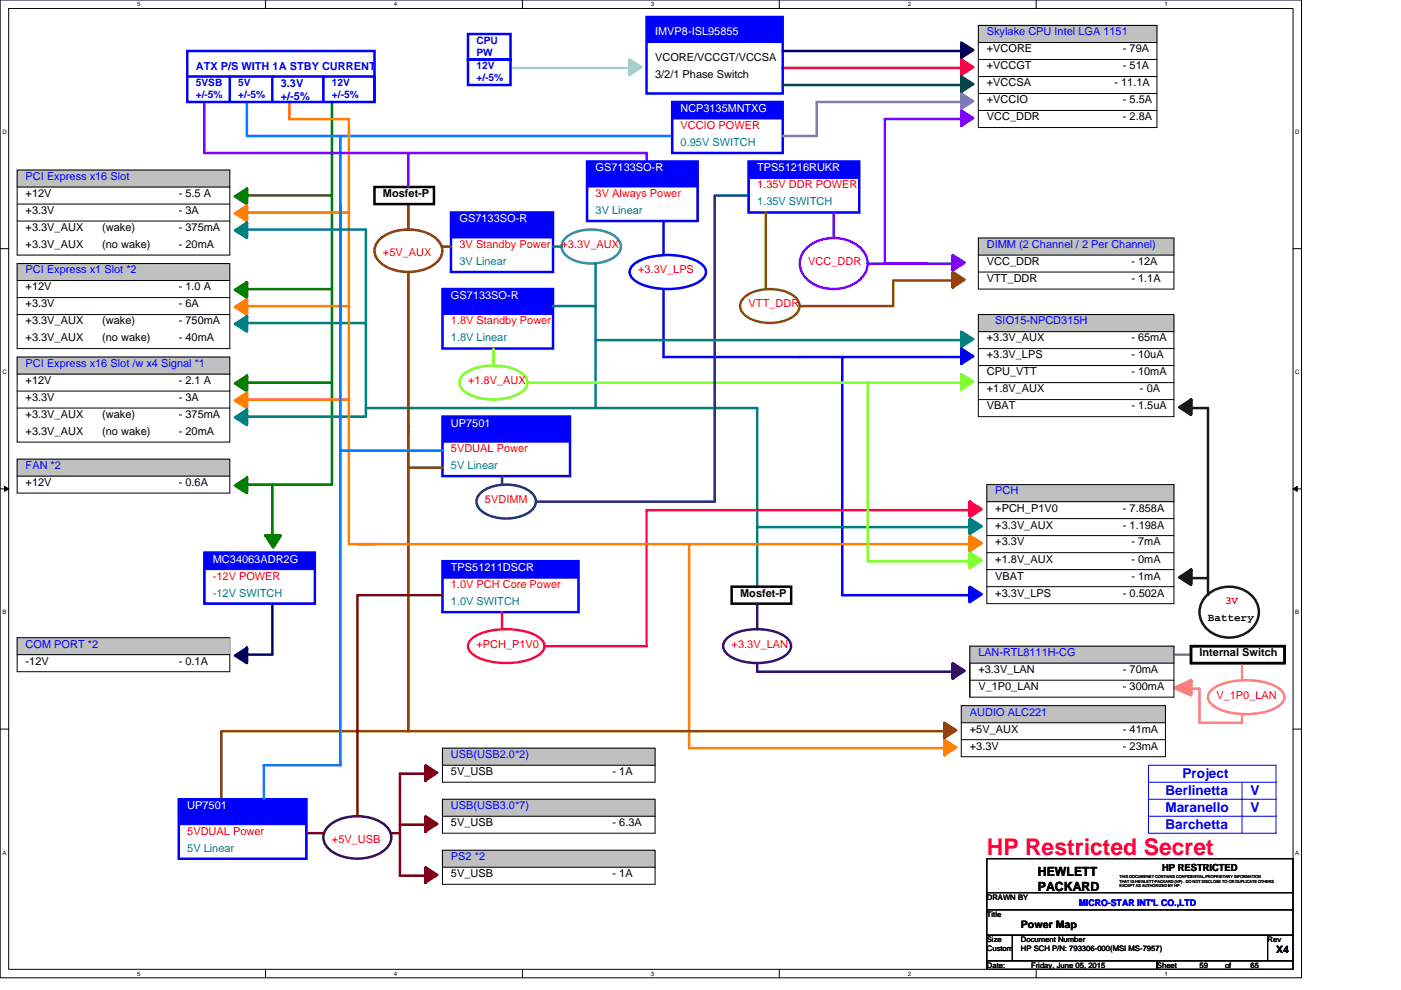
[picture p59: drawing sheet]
<svg xmlns="http://www.w3.org/2000/svg" width="297mm" height="210mm" viewBox="0 0 297 210" stroke-linecap="round" stroke-linejoin="round" font-family="sans-serif">
<defs><g id="words">
<text font-size="4.9" fill="#f00" x="209.2" y="181.3">HP Restricted Secret</text>
<g font-size="2.9" fill="#00f">
<text x="250.7" y="165">Project</text>
<text x="247.1" y="172.2">Maranello</text>
<text x="247.1" y="168.6">Berlinetta</text>
<text x="265.1" y="168.6">V</text>
<text x="265.1" y="172.2">V</text>
<text x="247.1" y="175.8">Barchetta</text>
</g>
<g font-size="2.7">
<text x="220" y="185.7">HEWLETT</text>
<text x="220" y="188.9">PACKARD</text>
</g>
<g font-size="2.3" fill="#fff">
<text x="138.9" y="7.5">IMVP8-ISL95855</text>
<text x="144.3" y="23.7">NCP3135MNTXG</text>
<text x="126.3" y="36.4">GS7133SO-R</text>
<text x="160.5" y="36.4">TPS51216RUKR</text>
<text x="97.4" y="47.2">GS7133SO-R</text>
<text x="95.6" y="63.4">GS7133SO-R</text>
<text x="95.6" y="90.5">UP7501</text>
<text x="45.1" y="119.3">MC34063ADR2G</text>
<text x="95.6" y="121.1">TPS51211DSCR</text>
<text x="39.7" y="171.6">UP7501</text>
</g>
<g font-size="2.3">
<text x="209.2" y="11.1">+VCORE</text>
<text x="238.1" y="11.1">- 79A</text>
<text x="138.9" y="12.9">VCORE/VCCGT/VCCSA</text>
<text x="138.9" y="16.5">3/2/1 Phase Switch</text>
<text x="209.2" y="14.7">+VCCGT</text>
<text x="238.1" y="14.7">- 51A</text>
<text x="209.2" y="21.9">+VCCIO</text>
<text x="209.2" y="18.3">+VCCSA</text>
<text x="236.3" y="18.3">- 11.1A</text>
<text x="238.1" y="21.9">- 5.5A</text>
<text x="209.2" y="25.5">VCC_DDR</text>
<text x="238.1" y="25.5">- 2.8A</text>
<text x="5.4" y="41.8">+12V</text>
<text x="37.9" y="41.8">- 5.5 A</text>
<text x="81.2" y="41.8">Mosfet-P</text>
<text x="5.4" y="45.4">+3.3V</text>
<text x="37.9" y="45.4">- 3A</text>
<text x="5.4" y="49">+3.3V_AUX</text>
<text x="5.4" y="52.6">+3.3V_AUX</text>
<text x="21.7" y="49">(wake)</text>
<text x="21.7" y="52.6">(no wake)</text>
<text x="37.9" y="49">- 375mA</text>
<text x="37.9" y="52.6">- 20mA</text>
<text x="209.2" y="56.2">VCC_DDR</text>
<text x="209.2" y="59.8">VTT_DDR</text>
<text x="239.9" y="56.2">- 12A</text>
<text x="239.9" y="59.8">- 1.1A</text>
<text x="5.4" y="61.6">+12V</text>
<text x="5.4" y="65.2">+3.3V</text>
<text x="37.9" y="61.6">- 1.0 A</text>
<text x="37.9" y="65.2">- 6A</text>
<text x="5.4" y="68.8">+3.3V_AUX</text>
<text x="21.7" y="68.8">(wake)</text>
<text x="37.9" y="68.8">- 750mA</text>
<text x="5.4" y="72.4">+3.3V_AUX</text>
<text x="21.7" y="72.4">(no wake)</text>
<text x="37.9" y="72.4">- 40mA</text>
<text x="209.2" y="72.4">+3.3V_AUX</text>
<text x="209.2" y="76">+3.3V_LPS</text>
<text x="239.9" y="72.4">- 65mA</text>
<text x="239.9" y="76">- 10uA</text>
<text x="5.4" y="81.4">+12V</text>
<text x="37.9" y="81.4">- 2.1 A</text>
<text x="209.2" y="79.6">CPU_VTT</text>
<text x="209.2" y="83.2">+1.8V_AUX</text>
<text x="239.9" y="79.6">- 10mA</text>
<text x="241.7" y="83.2">- 0A</text>
<text x="5.4" y="85">+3.3V</text>
<text x="5.4" y="88.6">+3.3V_AUX</text>
<text x="21.7" y="88.6">(wake)</text>
<text x="37.9" y="85">- 3A</text>
<text x="37.9" y="88.6">- 375mA</text>
<text x="209.2" y="86.8">VBAT</text>
<text x="239.9" y="86.8">- 1.5uA</text>
<text x="5.4" y="92.3">+3.3V_AUX</text>
<text x="21.7" y="92.3">(no wake)</text>
<text x="37.9" y="92.3">- 20mA</text>
<text x="5.4" y="103.1">+12V</text>
<text x="37.9" y="103.1">- 0.6A</text>
<text x="211" y="108.5">+PCH_P1V0</text>
<text x="211" y="112.1">+3.3V_AUX</text>
<text x="238.1" y="108.5">- 7.858A</text>
<text x="238.1" y="112.1">- 1.198A</text>
<text x="211" y="119.3">+1.8V_AUX</text>
<text x="211" y="115.7">+3.3V</text>
<text x="239.9" y="115.7">- 7mA</text>
<text x="239.9" y="119.3">- 0mA</text>
<text x="211" y="122.9">VBAT</text>
<text x="239.9" y="122.9">- 1mA</text>
<text x="156.9" y="126.6">Mosfet-P</text>
<text x="211" y="126.5">+3.3V_LPS</text>
<text x="238.1" y="126.5">- 0.502A</text>
<text x="256.1" y="131.8">Battery</text>
<text x="5.4" y="140.9">-12V</text>
<text x="37.9" y="140.9">- 0.1A</text>
<text x="207.4" y="142.7">+3.3V_LAN</text>
<text x="238.1" y="142.7">- 70mA</text>
<text x="254.3" y="139.2">Internal Switch</text>
<text x="207.4" y="146.4">V_1P0_LAN</text>
<text x="238.1" y="146.4">- 300mA</text>
<text x="205.6" y="155.4">+5V_AUX</text>
<text x="238.1" y="155.4">- 41mA</text>
<text x="205.6" y="159">+3.3V</text>
<text x="238.1" y="159">- 23mA</text>
<text x="95.6" y="164.4">5V_USB</text>
<text x="129.9" y="164.4">- 1A</text>
<text x="95.6" y="175.2">5V_USB</text>
<text x="129.9" y="175.2">- 6.3A</text>
<text x="95.6" y="186">5V_USB</text>
<text x="129.9" y="186">- 1A</text>
</g>
<g font-size="2.3" fill="#00f">
<text x="209.2" y="7.5">Skylake CPU Intel LGA 1151</text>
<text x="41.5" y="14.8">ATX P/S WITH 1A STBY CURRENT</text>
<text x="59.5" y="18.4">3.3V</text>
<text x="59.5" y="21.1">+/-5%</text>
<text x="5.4" y="38.2">PCI Express x16 Slot</text>
<text x="209.2" y="52.6">DIMM (2 Channel / 2 Per Channel)</text>
<text x="5.4" y="58">PCI Express x1 Slot *2</text>
<text x="211" y="68.8">SIO15-NPCD315H</text>
<text x="5.4" y="77.8">PCI Express x16 Slot /w x4 Signal *1</text>
<text x="5.4" y="99.5">FAN *2</text>
<text x="211" y="104.9">PCH</text>
<text x="5.4" y="137.3">COM PORT *2</text>
<text x="207.4" y="139.1">LAN-RTL8111H-CG</text>
<text x="205.6" y="151.8">AUDIO ALC221</text>
<text x="95.6" y="160.8">USB(USB2.0*2)</text>
<text x="95.6" y="171.6">USB(USB3.0*7)</text>
<text x="95.6" y="182.4">PS2 *2</text>
</g>
<g font-size="2.3" fill="#f00">
<text x="144.3" y="27.3">VCCIO POWER</text>
<text x="126.3" y="41.8">3V Always Power</text>
<text x="160.5" y="40">1.35V DDR POWER</text>
<text x="97.4" y="52.6">3V Standby Power</text>
<text x="119.1" y="52.6">+3.3V_AUX</text>
<text x="81.2" y="54.4">+5V_AUX</text>
<text x="135.3" y="58">+3.3V_LPS</text>
<text x="171.4" y="56.2">VCC_DDR</text>
<text x="158.7" y="65.2">VTT_DDR</text>
<text x="95.6" y="68.8">1.8V Standby Power</text>
<text x="99.2" y="81.4">+1.8V_AUX</text>
<text x="95.6" y="95.9">5VDUAL Power</text>
<text x="102.8" y="106.7">5VDIMM</text>
<text x="45.1" y="122.9">-12V POWER</text>
<text x="95.6" y="124.7">1.0V PCH Core Power</text>
<text x="259.7" y="128.2">3V</text>
<text x="101" y="137.4">+PCH_P1V0</text>
<text x="155.1" y="137.4">+3.3V_LAN</text>
<text x="257.9" y="148.2">V_1P0_LAN</text>
<text x="39.7" y="177">5VDUAL Power</text>
<text x="70.4" y="178.8">+5V_USB</text>
</g>
<g font-size="2.3" fill="#008080">
<text x="144.3" y="30.9">0.95V SWITCH</text>
<text x="126.3" y="45.4">3V Linear</text>
<text x="160.5" y="43.6">1.35V SWITCH</text>
<text x="97.4" y="56.2">3V Linear</text>
<text x="95.6" y="72.4">1.8V Linear</text>
<text x="95.6" y="99.5">5V Linear</text>
<text x="45.1" y="126.5">-12V SWITCH</text>
<text x="95.6" y="128.3">1.0V SWITCH</text>
<text x="39.7" y="180.6">5V Linear</text>
</g>
<g font-size="2.2" fill="#00f">
<text x="101" y="9.2">CPU</text>
<text x="101" y="11.8">PW</text>
<text x="101" y="14.6">12V</text>
<text x="101" y="17.2">+/-5%</text>
<text x="41.5" y="18.2">5VSB</text>
<text x="41.5" y="20.8">+/-5%</text>
<text x="50.5" y="18.2">5V</text>
<text x="50.5" y="20.8">+/-5%</text>
<text x="70.4" y="18.2">12V</text>
<text x="70.4" y="20.8">+/-5%</text>
</g>
<g font-size="2.2">
<text x="216.4" y="196.8">Power Map</text>
<text x="270.5" y="202.2">X4</text>
</g>
<text font-size="2.1" x="246.4" y="184.8">HP RESTRICTED</text>
<text font-size="2" fill="#00f" x="228.7" y="192.1">MICRO-STAR INT'L CO.,LTD</text>
<g font-size="1.6">
<text x="209.2" y="190.8">DRAWN BY</text>
<text x="209.2" y="194.4">Title</text>
<text x="209.2" y="199.8">Size</text>
<text x="209.2" y="201.6">Custom</text>
<text x="216.4" y="199.8">Document Number</text>
<text x="216.4" y="201.6">HP SCH P/N: 793306-000(MSI MS-7957)</text>
<text x="268.7" y="199.8">Rev</text>
<text x="209.2" y="205.2">Date:</text>
<text x="218.6" y="205.2">Friday, June 05, 2015</text>
<text x="245.3" y="205.2">Sheet</text>
<text x="254.3" y="205.2">59</text>
<text x="259.7" y="205.2">of</text>
<text x="265.1" y="205.2">65</text>
</g>
<g font-size="1.3">
<text x="29.1" y="1.4">5</text>
<text x="83.5" y="1.4">4</text>
<text x="138" y="1.4">3</text>
<text x="192.4" y="1.4">2</text>
<text x="246.9" y="1.4">1</text>
<text x=".5" y="28.4">D</text>
<text x="274.6" y="28.4">D</text>
<text x=".5" y="79.4">C</text>
<text x="274.6" y="79.4">C</text>
<text x=".5" y="130.3">B</text>
<text x="274.6" y="130.3">B</text>
<text x=".5" y="181.3">A</text>
<text x="274.6" y="181.3">A</text>
<text x="29.1" y="206.9">5</text>
<text x="83.5" y="206.9">4</text>
<text x="138" y="206.9">3</text>
<text x="192.4" y="206.9">2</text>
<text x="246.9" y="206.9">1</text>
</g>
<g font-size=".9">
<text x="237.4" y="186.2">THIS DOCUMENET CONTAINS CONFIDENTIAL,PROPRIETARY INFORMATION</text>
<text x="237.4" y="187.2">THAT IS HEWLETT-PACKARD (HP) . DO NOT DISCLOSE TO OR DUPLICATE OTHERS</text>
<text x="237.4" y="188.2">EXCEPT AS AUTHORIZED BY HP.</text>
</g>
</g></defs>
<path d="M0 0h275.9v207.4h-275.9zM1.8 1.8h272.3v203.8h-272.3z" fill="none" stroke="#000" stroke-width=".21"/>
<g fill="#fff">
<path d="M29.1 .2h.7v1.4h-.7z"/>
<path d="M29.1 205.8h.7v1.4h-.7z"/>
</g>
<path d="M56.3 0v1.8M56.3 205.6v1.8" fill="none" stroke="#000" stroke-width=".21"/>
<g fill="#fff">
<path d="M83.5 .2h.7v1.4h-.7z"/>
<path d="M83.5 205.8h.7v1.4h-.7z"/>
</g>
<path d="M110.8 0v1.8M110.8 205.6v1.8" fill="none" stroke="#000" stroke-width=".21"/>
<g fill="#fff">
<path d="M138 .2h.7v1.4h-.7z"/>
<path d="M138 205.8h.7v1.4h-.7z"/>
</g>
<path d="M165.2 0v1.8M165.2 205.6v1.8" fill="none" stroke="#000" stroke-width=".21"/>
<g fill="#fff">
<path d="M192.4 .2h.8v1.4h-.8z"/>
<path d="M192.4 205.8h.8v1.4h-.8z"/>
</g>
<path d="M219.7 0v1.8M219.7 205.6v1.8" fill="none" stroke="#000" stroke-width=".21"/>
<g fill="#fff">
<path d="M246.9 .2h.7v1.4h-.7z"/>
<path d="M246.9 205.8h.7v1.4h-.7z"/>
<path d="M.5 27.3h.9v1.4h-.9z"/>
<path d="M274.6 27.3h.9v1.4h-.9z"/>
<path d="M.5 78.2h.9v1.5h-.9z"/>
<path d="M274.6 78.2h.9v1.5h-.9z"/>
</g>
<path d="M0 52.7h1.8M274.1 52.7h1.8" fill="none" stroke="#000" stroke-width=".21"/>
<g fill="#fff">
<path d="M.5 129.2h.9v1.4h-.9z"/>
<path d="M274.6 129.2h.9v1.4h-.9z"/>
</g>
<path d="M0 103.7h1.8M274.1 103.7h1.8" fill="none" stroke="#000" stroke-width=".21"/>
<path d="M.9 103.2l.9 .5-.9 .5zM274.1 103.7l.9-.5v1z" fill="#000" stroke="#000" stroke-width=".21"/>
<g fill="#fff">
<path d="M.5 180.1h.9v1.4h-.9z"/>
<path d="M274.6 180.1h.9v1.4h-.9z"/>
</g>
<g fill="none" stroke="#000" stroke-width=".21">
<path d="M207.4 5.4h37.9v21.7h-37.9zM207.4 16.2h37.9M207.4 19.8h37.9M3.6 36.1h45.1v18h-45.1zM3.6 39.7h45.1M207.4 23.4h37.9M3.6 55.9h45.1v18h-45.1zM3.6 59.5h45.1M3.6 46.9h45.1M3.6 43.3h45.1M3.6 66.7h45.1M3.6 63.1h45.1"/>
<path d="M3.6 75.7h45.1v18.1h-45.1zM3.6 79.4h45.1M207.4 66.7h41.5v21.7h-41.5zM207.4 73.9h41.5M207.4 77.5h41.5M3.6 86.6h45.1M3.6 83h45.1M3.6 97.4h45.1v7.2h-45.1zM207.4 81.2h41.5M207.4 84.8h41.5M3.6 101h45.1M3.6 135.3h45.1v7.2h-45.1z"/>
<path d="M3.6 138.9h45.1M205.6 137.1h43.3v10.8h-43.3zM0 154.6h1.8M93.8 158.7h45.1v7.2h-45.1zM203.8 149.7h43.3v10.8h-43.3zM203.8 153.3h43.3M203.8 156.9h43.3M205.6 140.7h43.3M205.6 144.3h43.3M274.1 154.6h1.8M93.8 162.3h45.1M93.8 169.5h45.1v7.2h-45.1z"/>
<path d="M93.8 173.1h45.1M93.8 180.3h45.1v7.3h-45.1zM93.8 183.9h45.1M209.2 182.1h64.9v10.9h-64.9zM209.2 193h64.9v5.4h-64.9zM209.2 198.4h5.4v5.4h-5.4zM209.2 189.4h64.9M214.6 198.4h54.1v5.4h-54.1zM268.7 198.4h5.4v5.4h-5.4zM209.2 203.8h36.1v1.8h-36.1zM245.3 203.8h28.8v1.8h-28.8z"/>
</g>
<g fill="#00f" stroke="#00f" stroke-width=".21">
<path d="M43.3 117.2h23.5v3.6h-23.5z" fill-rule="evenodd"/>
<path d="M137.1 3.6h28.8v5.4h-28.8z" fill-rule="evenodd"/>
<path d="M37.9 169.5h27.1v5.4h-27.1z" fill-rule="evenodd"/>
</g>
<path d="M39.7 10.8h39.7v10.8h-39.7zM39.7 16.2h39.7v5.4M48.7 16.2v5.4M57.7 16.2v5.4M68.6 16.2v5.4M99.2 7.2h9v5.4h-9zM99.2 12.6h9v5.4h-9zM137.1 3.6h28.8v16.2h-28.8zM140.7 61.3v14.4M43.3 117.2h23.5v10.8h-23.5zM37.9 169.5h27.1v12.6h-27.1z" fill="none" stroke="#00f" stroke-width=".53"/>
<g fill="#c0c0c0" stroke="#c0c0c0" stroke-width=".21">
<path d="M93.8 180.3h45.1v3.6h-45.1z" fill-rule="evenodd"/>
<path d="M3.6 55.9h45.1v3.6h-45.1z" fill-rule="evenodd"/>
<path d="M3.6 135.3h45.1v3.6h-45.1z" fill-rule="evenodd"/>
<path d="M3.6 36.1h45.1v3.6h-45.1z" fill-rule="evenodd"/>
<path d="M207.4 5.4h37.9v3.6h-37.9z" fill-rule="evenodd"/>
<path d="M207.4 66.7h41.5v3.6h-41.5z" fill-rule="evenodd"/>
<path d="M205.6 137.1h43.3v3.6h-43.3z" fill-rule="evenodd"/>
<path d="M203.8 149.7h43.3v3.6h-43.3z" fill-rule="evenodd"/>
<path d="M93.8 158.7h45.1v3.6h-45.1z" fill-rule="evenodd"/>
<path d="M93.8 169.5h45.1v3.6h-45.1z" fill-rule="evenodd"/>
<path d="M3.6 75.7h45.1v3.7h-45.1z" fill-rule="evenodd"/>
<path d="M3.6 97.4h45.1v3.6h-45.1z" fill-rule="evenodd"/>
</g>
<g fill="#800040" stroke="#800040" stroke-width=".53">
<path d="M90.2 173.1l2.5 1.7-2.5 1.6z" fill-rule="evenodd"/>
<path d="M90.2 183.9l2.5 1.7-2.5 1.6z" fill-rule="evenodd"/>
</g>
<path d="M65 176.7h3.6M83 176.7h1.8M84.8 174.9h5.4M90.2 164.1h-5.4v21.6h5.4" fill="none" stroke="#800000" stroke-width=".53"/>
<path d="M80.8 50.5a10.1 10.1 0 0 1 11.6 0 3.2 3.2 0 0 1 0 5.3 10 10 0 0 1-11.6 0 3.2 3.2 0 0 1 0-5.3zM86.6 43.3v5.4M86.6 155.1h-39.7v14.4M147.9 155.1h54.1" fill="none" stroke="#804000" stroke-width=".53"/>
<path d="M70.4 21.6v81.2h-18.1M52.3 41.5h18.1M52.3 61.3h18.1M52.3 81.2h18.1M57.7 102.8v10.8" fill="none" stroke="#008000" stroke-width=".53"/>
<path d="M119.9 50.5a9.2 9.2 0 0 1 10.9 0 2.46 2.46 0 0 1-.6 4.1 9.4 9.4 0 0 1-10.3-.5 2.34 2.34 0 0 1 0-3.6z" fill="none" stroke="#408080" stroke-width=".53"/>
<path d="M133.5 12.6l2.5 1.6-2.5 1.7z" fill-rule="evenodd" fill="#80ffff" stroke="#80ffff" stroke-width=".53"/>
<path d="M108.2 14.4h25.3" fill="none" stroke="#80ffff" stroke-width=".53"/>
<path d="M165.9 14.4h37.9" fill="none" stroke="#f00" stroke-width=".53"/>
<g fill="#008000" stroke="#008000" stroke-width=".53">
<path d="M49.8 61.5l2.5-1.6v3.2z" fill-rule="evenodd"/>
<path d="M49.8 103l2.5-1.7v3.3z" fill-rule="evenodd"/>
<path d="M56.3 113.6h3.2l-1.6 2.5-1.6-2.5h3.1z" fill-rule="evenodd"/>
<path d="M49.8 41.7l2.5-1.7v3.3z" fill-rule="evenodd"/>
<path d="M49.8 81.3l2.5-1.6v3.3z" fill-rule="evenodd"/>
</g>
<path d="M61.4 21.6v3.7h12.6v90.1M52.3 45.1h21.7M52.3 64.9h21.7M52.3 84.8h21.7M146.1 158.7h55.9" fill="none" stroke="#ff8000" stroke-width=".53"/>
<g fill="#ff8000" stroke="#ff8000" stroke-width=".53">
<path d="M49.8 65.1l2.5-1.6v3.2z" fill-rule="evenodd"/>
<path d="M200.2 156.9l2.5 1.6-2.5 1.6z" fill-rule="evenodd"/>
<path d="M49.8 84.9l2.5-1.6v3.3z" fill-rule="evenodd"/>
<path d="M49.8 45.3l2.5-1.7v3.3z" fill-rule="evenodd"/>
</g>
<path d="M77.6 48.7v39.7h-25.3M52.3 68.5h25.3M77.6 86.6h48.7M160.5 86.6v37.8" fill="none" stroke="#008080" stroke-width=".53"/>
<g fill="#008080" stroke="#008080" stroke-width=".53">
<path d="M49.8 68.7l2.5-1.6v3.2z" fill-rule="evenodd"/>
<path d="M49.8 88.5l2.5-1.6v3.3z" fill-rule="evenodd"/>
</g>
<path d="M57.7 128v10.9h-5.4" fill="none" stroke="#000080" stroke-width=".53"/>
<path d="M49.8 139l2.5-1.6v3.3z" fill-rule="evenodd" fill="#000080" stroke="#000080" stroke-width=".53"/>
<path d="M69.9 175a10.1 10.1 0 0 1 11.7 0 3.2 3.2 0 0 1 0 5.3 10.1 10.1 0 0 1-11.7 0 3.2 3.2 0 0 1 0-5.3z" fill="none" stroke="#400040" stroke-width=".53"/>
<path d="M52.3 21.6v7.3h90.2M72.2 28.9v39.6M72.2 43.3v119h-16.3v7.2" fill="none" stroke="#0080ff" stroke-width=".53"/>
<path d="M43.3 21.6v10.8M187.6 25.3h16.2M184 55.9h12.6" fill="none" stroke="#8000ff" stroke-width=".53"/>
<path d="M203.8 79.4l2.6 1.6-2.6 1.6z" fill-rule="evenodd" fill="#80ff00" stroke="#80ff00" stroke-width=".53"/>
<path d="M165.9 10.8h37.9" fill="none" stroke="#000040" stroke-width=".53"/>
<path d="M203.8 9l2.6 1.6-2.6 1.7z" fill-rule="evenodd" fill="#000040" stroke="#000040" stroke-width=".53"/>
<path d="M203.8 23.4l2.6 1.7-2.6 1.6z" fill-rule="evenodd" fill="#8000ff" stroke="#8000ff" stroke-width=".53"/>
<path d="M200.2 153.3l2.5 1.6-2.5 1.6z" fill-rule="evenodd" fill="#804000" stroke="#804000" stroke-width=".53"/>
<path d="M202 140.7l2.5 1.6-2.5 1.6z" fill-rule="evenodd" fill="#400080" stroke="#400080" stroke-width=".53"/>
<path d="M248.9 138.9h3.6" fill="none" stroke="#808080" stroke-width=".53"/>
<path d="M79.4 39.7h12.6v3.6h-12.6zM252.5 137.1h19.8v3.6h-19.8z" fill="none" stroke="#000" stroke-width=".53"/>
<path d="M232.7 151.5h9M252.5 146.1h1.8v7.2h9v-1.8M257 146.2a13.3 13.3 0 0 1 9.8-1.7 8.1 8.1 0 0 1 5.1 2.2 1.88 1.88 0 0 1-.5 2.8 13.3 13.3 0 0 1-9.7 1.8 8.1 8.1 0 0 1-5.2-2.3 1.88 1.88 0 0 1 .5-2.8zM263.3 140.7v3.6" fill="none" stroke="#ff8080" stroke-width=".53"/>
<path d="M248.9 145.9l3.6-1.6v3.2z" fill-rule="evenodd" fill="#ff8080" stroke="#ff8080" stroke-width=".53"/>
<path d="M252.5 86.6h3.6M256.2 126a6.8 6.8 0 0 1 10.4 2.1 5.3 5.3 0 0 1-4 6.9 6.4 6.4 0 0 1-8.2-4.3 4.9 4.9 0 0 1 1.8-4.7z" fill="none" stroke="#004000" stroke-width=".53"/>
<path d="M250 86.4l2.5-1.6v3.2z" fill-rule="evenodd" fill="#004000" stroke="#004000" stroke-width=".53"/>
<circle cx="151.5" cy="106.4" r=".26" fill="#004080"/>
<path d="M146.1 115.4v43.3" fill="none" stroke="#ff8000" stroke-width=".53"/>
<path d="M90.2 162.3l2.5 1.6-2.5 1.6z" fill-rule="evenodd" fill="#800040" stroke="#800040" stroke-width=".53"/>
<path d="M43.3 32.4h93.8M86.6 32.4v7.3" fill="none" stroke="#8000ff" stroke-width=".53"/>
<path d="M86.6 57.7v34.3M86.6 90.2v64.9" fill="none" stroke="#804000" stroke-width=".53"/>
<path d="M95.6 45.1h21.7v5.4h-21.7z" fill-rule="evenodd" fill="#00f" stroke="#00f" stroke-width=".21"/>
<path d="M95.6 45.1h21.7v12.6h-21.7z" fill="none" stroke="#00f" stroke-width=".53"/>
<circle cx="147.9" cy="155.1" r=".26" fill="#804000"/>
<path d="M256.1 86.6v39.6M252.5 122.6h3.6" fill="none" stroke="#004000" stroke-width=".53"/>
<path d="M137.1 32.4v1.9M187.6 25.3v30.6h14.4M171 52.7a8.6 8.6 0 0 1 12.1 .7 4.5 4.5 0 0 1-1.3 6.3 8.6 8.6 0 0 1-11.4-1.3 4.3 4.3 0 0 1 .6-5.7zM176.8 45.1v5.4" fill="none" stroke="#8000ff" stroke-width=".53"/>
<g fill="#00f" stroke="#00f" stroke-width=".21">
<path d="M124.5 34.3h23.4v5.4h-23.4z" fill-rule="evenodd"/>
<path d="M158.7 34.3h23.5v3.6h-23.5z" fill-rule="evenodd"/>
<path d="M93.8 61.3h23.5v5.4h-23.5z" fill-rule="evenodd"/>
<path d="M93.8 88.4h27.1v5.4h-27.1z" fill-rule="evenodd"/>
<path d="M93.8 119h28.9v3.6h-28.9z" fill-rule="evenodd"/>
<path d="M142.5 21.6h23.4v3.7h-23.4z" fill-rule="evenodd"/>
</g>
<path d="M124.5 34.3h23.4v12.6h-23.4zM142.5 21.6h23.4v10.8h-23.4zM158.7 34.3h23.5v10.8h-23.5zM134.4 56a13.2 13.2 0 0 1 9.7-1.7 8.1 8.1 0 0 1 5.2 2.3 1.88 1.88 0 0 1-.5 2.7 13.2 13.2 0 0 1-9.8 1.8 8.1 8.1 0 0 1-5.1-2.3 1.88 1.88 0 0 1 .5-2.8zM140.7 46.9v7.2M93.8 61.3h23.5v12.6h-23.5zM140.7 75.7h63.1M178.6 75.7v50.5h28.8M93.8 88.4h27.1v12.6h-27.1zM93.8 119h28.9v10.8h-28.9z" fill="none" stroke="#00f" stroke-width=".53"/>
<path d="M52.3 48.7h25.3M117.3 52.3h1.8M126.3 55.9v30.7h34.2M117.3 64.9h9M126.3 72.1h77.5M160.5 111.8h45.1" fill="none" stroke="#008080" stroke-width=".53"/>
<g fill="#008080" stroke="#008080" stroke-width=".53">
<path d="M49.8 48.9l2.5-1.7v3.3z" fill-rule="evenodd"/>
<path d="M203.8 70.3l2.6 1.6-2.6 1.7z" fill-rule="evenodd"/>
<path d="M205.6 110l2.5 1.6-2.5 1.6z" fill-rule="evenodd"/>
</g>
<path d="M155.1 124.4h12.6v3.6h-12.6z" fill="none" stroke="#000" stroke-width=".53"/>
<path d="M154.1 135.4a10.8 10.8 0 0 1 8.7-1.8 6.9 6.9 0 0 1 4.6 2.3 2.26 2.26 0 0 1-1.1 3.3 12.2 12.2 0 0 1-11.6 0 2.26 2.26 0 0 1-.6-3.8zM160.5 128v5.5M160.5 140.7v1.8h41.5" fill="none" stroke="#400080" stroke-width=".53"/>
<path d="M93.8 52.3h1.8M86.6 99.2h7.2M86.6 155.1h61.3" fill="none" stroke="#804000" stroke-width=".53"/>
<path d="M74 115.4h5.4M75.8 115.4h129.8" fill="none" stroke="#ff8000" stroke-width=".53"/>
<path d="M98.2 79.5a11.4 11.4 0 0 1 9.7-1.6 5.1 5.1 0 0 1 3.8 2.6 2.78 2.78 0 0 1-2 3.2 12.4 12.4 0 0 1-10.9-.5 2.26 2.26 0 0 1-.6-3.7zM104.6 73.9v3.6M111.8 81.2h92M184 81.2v37.8h21.6" fill="none" stroke="#80ff00" stroke-width=".53"/>
<path d="M158.7 41.5h-7.2v64.9h-37.9M101.9 104.6a9.2 9.2 0 0 1 10.9 0 2.46 2.46 0 0 1-.7 4.1 9.4 9.4 0 0 1-10.2-.5 2.34 2.34 0 0 1 0-3.6zM106.4 101v1.8" fill="none" stroke="#004080" stroke-width=".53"/>
<g fill="#c0c0c0" stroke="#c0c0c0" stroke-width=".21">
<path d="M207.4 50.5h41.5v3.6h-41.5z" fill-rule="evenodd"/>
<path d="M209.2 102.8h39.7v3.6h-39.7z" fill-rule="evenodd"/>
</g>
<g fill="none" stroke="#000" stroke-width=".21">
<path d="M207.4 9h37.9M207.4 12.6h37.9M207.4 50.5h41.5v10.8h-41.5zM207.4 54.1h41.5M207.4 57.7h41.5M207.4 70.3h41.5M209.2 106.4h39.7M209.2 102.8h39.7v25.2h-39.7zM209.2 110h39.7M209.2 113.6h39.7M209.2 117.2h39.7M209.2 120.8h39.7"/>
<path d="M209.2 124.4h39.7M243.5 176.7h.1"/>
</g>
<path d="M202 54.1l2.5 1.6-2.5 1.6z" fill-rule="evenodd" fill="#8000ff" stroke="#8000ff" stroke-width=".53"/>
<path d="M162.3 45.1v16.2M202 59.5h-12.6v5.4h-19.8M157.8 63.1a9.3 9.3 0 0 1 10.9 0 2.46 2.46 0 0 1-.6 4.1 9.4 9.4 0 0 1-10.3-.5 2.35 2.35 0 0 1 0-3.6z" fill="none" stroke="#808000" stroke-width=".53"/>
<path d="M202 57.7l2.5 1.6-2.5 1.7z" fill-rule="evenodd" fill="#808000" stroke="#808000" stroke-width=".53"/>
<path d="M93.8 126.2h-18v46.9" fill="none" stroke="#800000" stroke-width=".53"/>
<path d="M205.6 108.2h-68.5v28.9h-21.6M100.1 135.4a13.3 13.3 0 0 1 9.8-1.8 8.1 8.1 0 0 1 5.1 2.3 1.88 1.88 0 0 1-.5 2.8 13.3 13.3 0 0 1-9.7 1.7 8.1 8.1 0 0 1-5.2-2.2 1.89 1.89 0 0 1 .5-2.8zM106.4 129.8v3.7" fill="none" stroke="#ff0080" stroke-width=".53"/>
<path d="M205.6 106.4v3.1v-3.1l2.5 1.6-2.5 1.6z" fill-rule="evenodd" fill="#ff0080" stroke="#ff0080" stroke-width=".53"/>
<path d="M250 122.4l2.5-1.6v3.3z" fill-rule="evenodd" fill="#004000" stroke="#004000" stroke-width=".53"/>
<g fill="#00f" stroke="#00f" stroke-width=".53">
<path d="M203.8 73.9l2.6 1.7-2.6 1.6z" fill-rule="evenodd"/>
<path d="M205.6 124.4l2.5 1.6-2.5 1.7z" fill-rule="evenodd"/>
</g>
<path d="M205.6 113.6l2.5 1.6-2.5 1.7z" fill-rule="evenodd" fill="#ff8000" stroke="#ff8000" stroke-width=".53"/>
<path d="M205.6 117.2l2.5 1.6-2.5 1.7z" fill-rule="evenodd" fill="#80ff00" stroke="#80ff00" stroke-width=".53"/>
<path d="M203.8 12.6l2.6 1.6-2.6 1.7z" fill-rule="evenodd" fill="#f00" stroke="#f00" stroke-width=".53"/>
<path d="M72.2 95.6h21.6" fill="none" stroke="#0080ff" stroke-width=".53"/>
<path d="M165.9 18h37.9" fill="none" stroke="#004040" stroke-width=".53"/>
<path d="M203.8 16.2l2.6 1.6-2.6 1.7z" fill-rule="evenodd" fill="#004040" stroke="#004040" stroke-width=".53"/>
<path d="M203.8 19.8l2.6 1.7-2.6 1.6z" fill-rule="evenodd" fill="#8080c0" stroke="#8080c0" stroke-width=".53"/>
<path d="M203.8 21.6h-30.6v7.3h-7.3" fill="none" stroke="#8080c0" stroke-width=".53"/>
<path d="M243.5 173.1h27M243.5 165.9h27M243.5 169.5h27M243.5 162.3h27v14.4h-27zM263.3 165.9v10.8" fill="none" stroke="#00f" stroke-width=".21"/>
<use href="#words"/>
</svg>
